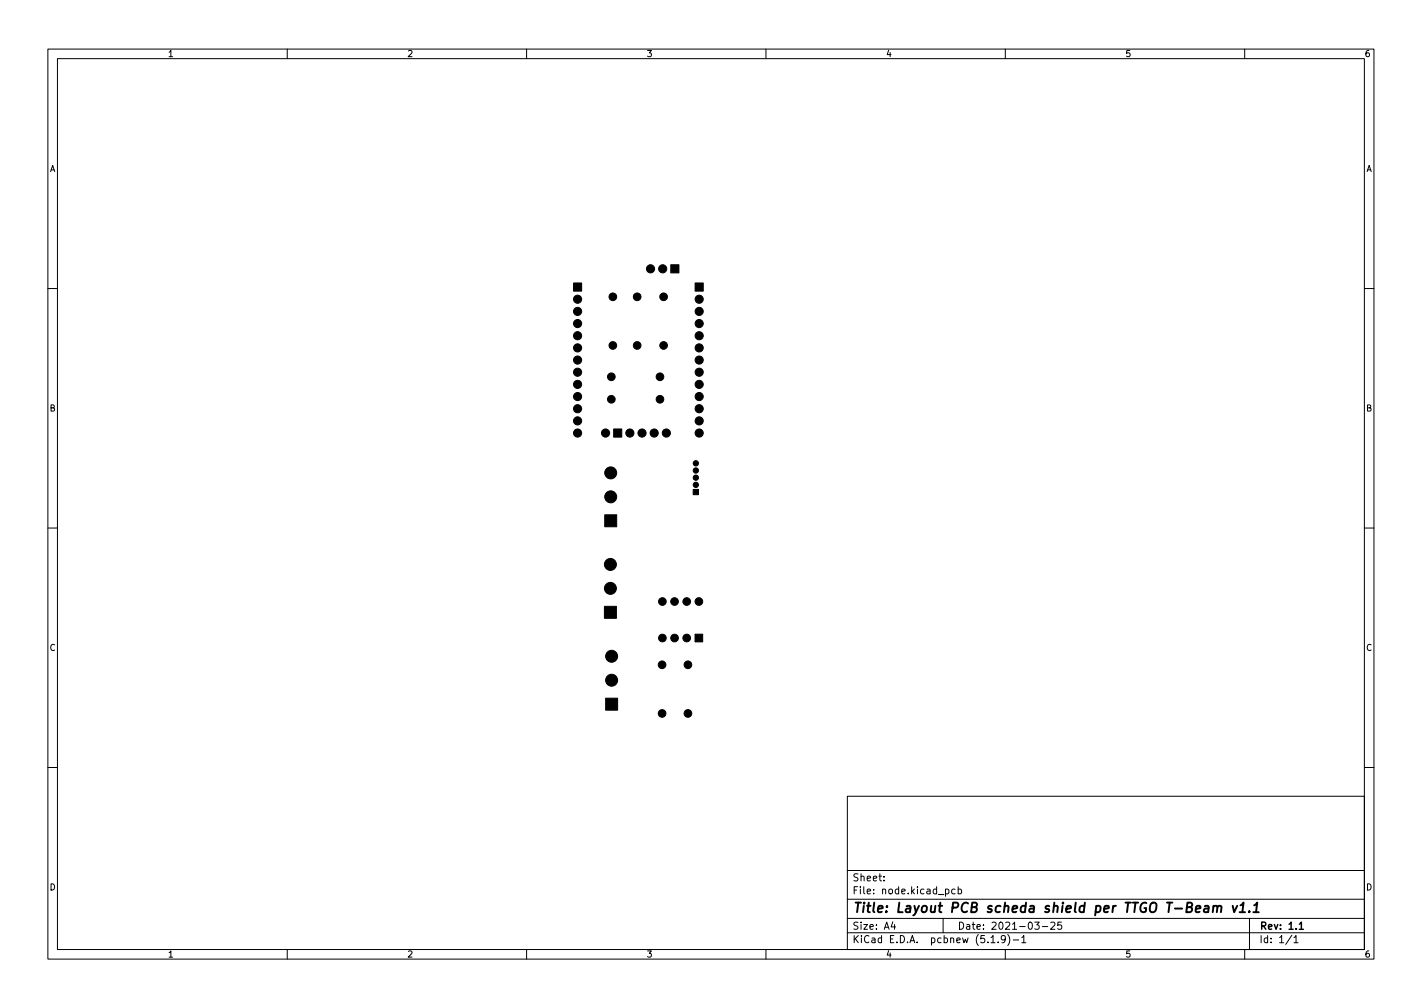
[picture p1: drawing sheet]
<svg xmlns="http://www.w3.org/2000/svg" width="297mm" height="210mm" viewBox="0 0 297 210" stroke-linecap="round" stroke-linejoin="round" font-family="sans-serif">
<defs><g id="words">
<text font-size="2.8" x="178" y="190.6">Title: Layout PCB scheda shield per TTGO T-Beam v1.1</text>
<g font-size="2.1">
<text x="178" y="184">Sheet:</text>
<text x="178" y="186.7">File: node.kicad_pcb</text>
<text x="178" y="196.9">KiCad E.D.A. pcbnew (5.1.9)-1</text>
<text x="178" y="194.1">Size: A4</text>
<text x="200" y="194.1">Date: 2021-03-25</text>
<text x="263" y="194.1">Rev: 1.1</text>
<text x="263" y="196.9">Id: 1/1</text>
</g>
<g font-size="1.8">
<text x="35" y="11.9">1</text>
<text x="85" y="11.9">2</text>
<text x="135" y="11.9">3</text>
<text x="185" y="11.9">4</text>
<text x="235" y="11.9">5</text>
<text x="285" y="11.9">6</text>
<text x="10.3" y="35.9">A</text>
<text x="285.3" y="35.9">A</text>
<text x="10.3" y="85.9">B</text>
<text x="285.3" y="85.9">B</text>
<text x="10.3" y="135.9">C</text>
<text x="285.3" y="135.9">C</text>
<text x="10.3" y="185.9">D</text>
<text x="285.3" y="185.9">D</text>
<text x="35" y="199.9">1</text>
<text x="85" y="199.9">2</text>
<text x="135" y="199.9">3</text>
<text x="185" y="199.9">4</text>
<text x="235" y="199.9">5</text>
<text x="285" y="199.9">6</text>
</g>
</g></defs>
<g fill="none" stroke="#000" stroke-width=".21">
<path d="M10 10.2h277v190.1h-277zM12 12.2h273v186.1h-273zM60 10.2v2M110 10.2v2M160 10.2v2M210 10.2v2M260 10.2v2M10 60.2h2M285 60.2h2M10 110.2h2M285 110.2h2M10 160.2h2"/>
<path d="M177 166.3h108v32h-108zM285 160.2h2M60 198.3v2M110 198.3v2M160 198.3v2M177 194.8h108M177 191.8h108M177 187.8h108M177 181.8h108M184.6 183.8v.1M184.6 183v.1M186.5 192.5l-.4 1h1"/>
<path d="M186.9 193v1M197 191.8v3M197.5 185.7l.4-.1 .3 .3-.1 .7h-.6M199.5 185.7l-.4-.1-.3 .3 .1 .7h.6M200.1 185.7l.5-.1 .3 .3-.2 .7h-.6M200.1 185.1v1.5M207 196.8h.9M208.5 196.7v.1M210 198.3v2M210 196l-.3 .3-.4-.1-.2-.2 .2-.6 .4-.1 .2 .2a.99 .99 0 0 1-.3 1.3h-.3M210.5 195.1a1.72 1.72 0 0 1 0 2.3M211.6 196.3h1.2"/>
<path d="M213.4 195.8l.5-.5v1.5M213.4 196.8h.9M216.1 192.5h1l-.5 .6 .4 .1v.7l-.2 .1-.7-.1M217.7 193.5h1.2M219.5 192.7l.6-.2 .3 .5-1 1h1M221.7 192.5h-.7l-.1 .7 .2-.1 .5 .1 .2 .2-.1 .5-.2 .1-.6-.1M260 198.3v2M261 191.8v6.5M269.9 195.3l-1.3 1.9M270.3 195.8l.4-.5v1.5M270.3 196.8h.8"/>
</g>
<path d="M271.4 193l.4-.5v1.5M271.4 194h.9" fill="none" stroke="#000" stroke-width=".3"/>
<path d="M251.7 189.2h.7v1.3M252.5 189.6l-.7 .1a.4 .4 0 0 0-.3 .3 .4 .4 0 0 0 .2 .5l.7-.1M253.5 189.3l.3-.2 .4 .1v1.3M253.5 189.1l-.2 1.4M254.3 189.4a.5 .5 0 0 1 .8-.2l-.1 1.3M257.5 189.1l.3 1.4 .6-1.4M258.9 190.5h1.2M259.1 189l.7-.5-.3 2M261 190.3l-.1 .2M261.8 190.5h1.1M262 189l.6-.5-.2 2" fill="none" stroke="#000" stroke-width=".4"/>
<g fill="#000" stroke="#000" stroke-width=".21">
<path d="M119.8 59.1h1.7v1.7h-1.7zM140.1 55.3h1.7v1.7h-1.7zM145.2 59.1h1.7v1.7h-1.7zM128.2 89.6h1.7v1.7h-1.7zM126.3 107.5h2.5v2.5h-2.5zM144.8 102.2h1.1v1.1h-1.1zM126.3 126.6h2.5v2.5h-2.5zM145.2 132.4h1.6v1.6h-1.6zM126.5 145.8h2.5v2.5h-2.5z"/>
<circle cx="135.9" cy="56.1" r=".85"/>
<circle cx="138.4" cy="56.1" r=".85"/>
<circle cx="120.6" cy="75.2" r=".85"/>
<circle cx="120.6" cy="65" r=".85"/>
<circle cx="120.6" cy="62.5" r=".85"/>
<circle cx="120.6" cy="77.7" r=".85"/>
<circle cx="120.6" cy="67.6" r=".85"/>
<circle cx="120.6" cy="72.6" r=".85"/>
<circle cx="120.6" cy="70.1" r=".85"/>
<circle cx="127.7" cy="78.7" r=".8"/>
<circle cx="128" cy="72.1" r=".8"/>
<circle cx="128" cy="62" r=".8"/>
<circle cx="133.1" cy="62" r=".8"/>
<circle cx="133.1" cy="72.1" r=".8"/>
<circle cx="137.9" cy="78.7" r=".8"/>
<circle cx="138.6" cy="72.1" r=".8"/>
<circle cx="138.6" cy="62" r=".8"/>
<circle cx="146" cy="70.1" r=".85"/>
<circle cx="146" cy="62.5" r=".85"/>
<circle cx="146" cy="72.6" r=".85"/>
<circle cx="146" cy="75.2" r=".85"/>
<circle cx="146" cy="65" r=".85"/>
<circle cx="146" cy="77.7" r=".85"/>
<circle cx="146" cy="67.6" r=".85"/>
<circle cx="120.6" cy="87.9" r=".85"/>
<circle cx="120.6" cy="85.3" r=".85"/>
<circle cx="120.6" cy="90.4" r=".85"/>
<circle cx="120.6" cy="80.3" r=".85"/>
<circle cx="120.6" cy="82.8" r=".85"/>
<circle cx="126.5" cy="90.4" r=".85"/>
<circle cx="127.6" cy="98.7" r="1.25"/>
<circle cx="127.7" cy="83.4" r=".8"/>
<circle cx="131.6" cy="90.4" r=".85"/>
<circle cx="134.1" cy="90.4" r=".85"/>
<circle cx="136.7" cy="90.4" r=".85"/>
<circle cx="137.9" cy="83.4" r=".8"/>
<circle cx="139.2" cy="90.4" r=".85"/>
<circle cx="145.4" cy="96.7" r=".55"/>
<circle cx="145.4" cy="99.7" r=".55"/>
<circle cx="145.4" cy="98.2" r=".55"/>
<circle cx="146" cy="82.8" r=".85"/>
<circle cx="146" cy="87.9" r=".85"/>
<circle cx="146" cy="85.3" r=".85"/>
<circle cx="146" cy="90.4" r=".85"/>
<circle cx="146" cy="80.3" r=".85"/>
<circle cx="127.5" cy="117.9" r="1.25"/>
<circle cx="127.6" cy="103.7" r="1.25"/>
<circle cx="145.4" cy="101.2" r=".55"/>
<circle cx="127.5" cy="122.9" r="1.25"/>
<circle cx="127.8" cy="137" r="1.25"/>
<circle cx="138.3" cy="138.8" r=".8"/>
<circle cx="138.4" cy="125.6" r=".8"/>
<circle cx="138.4" cy="133.2" r=".8"/>
<circle cx="140.9" cy="133.2" r=".8"/>
<circle cx="140.9" cy="125.6" r=".8"/>
<circle cx="143.4" cy="125.6" r=".8"/>
<circle cx="143.4" cy="133.2" r=".8"/>
<circle cx="143.7" cy="138.8" r=".8"/>
<circle cx="146" cy="125.6" r=".8"/>
<circle cx="127.8" cy="142" r="1.25"/>
<circle cx="138.3" cy="149" r=".8"/>
<circle cx="143.7" cy="149" r=".8"/>
</g>
<use href="#words"/>
</svg>
